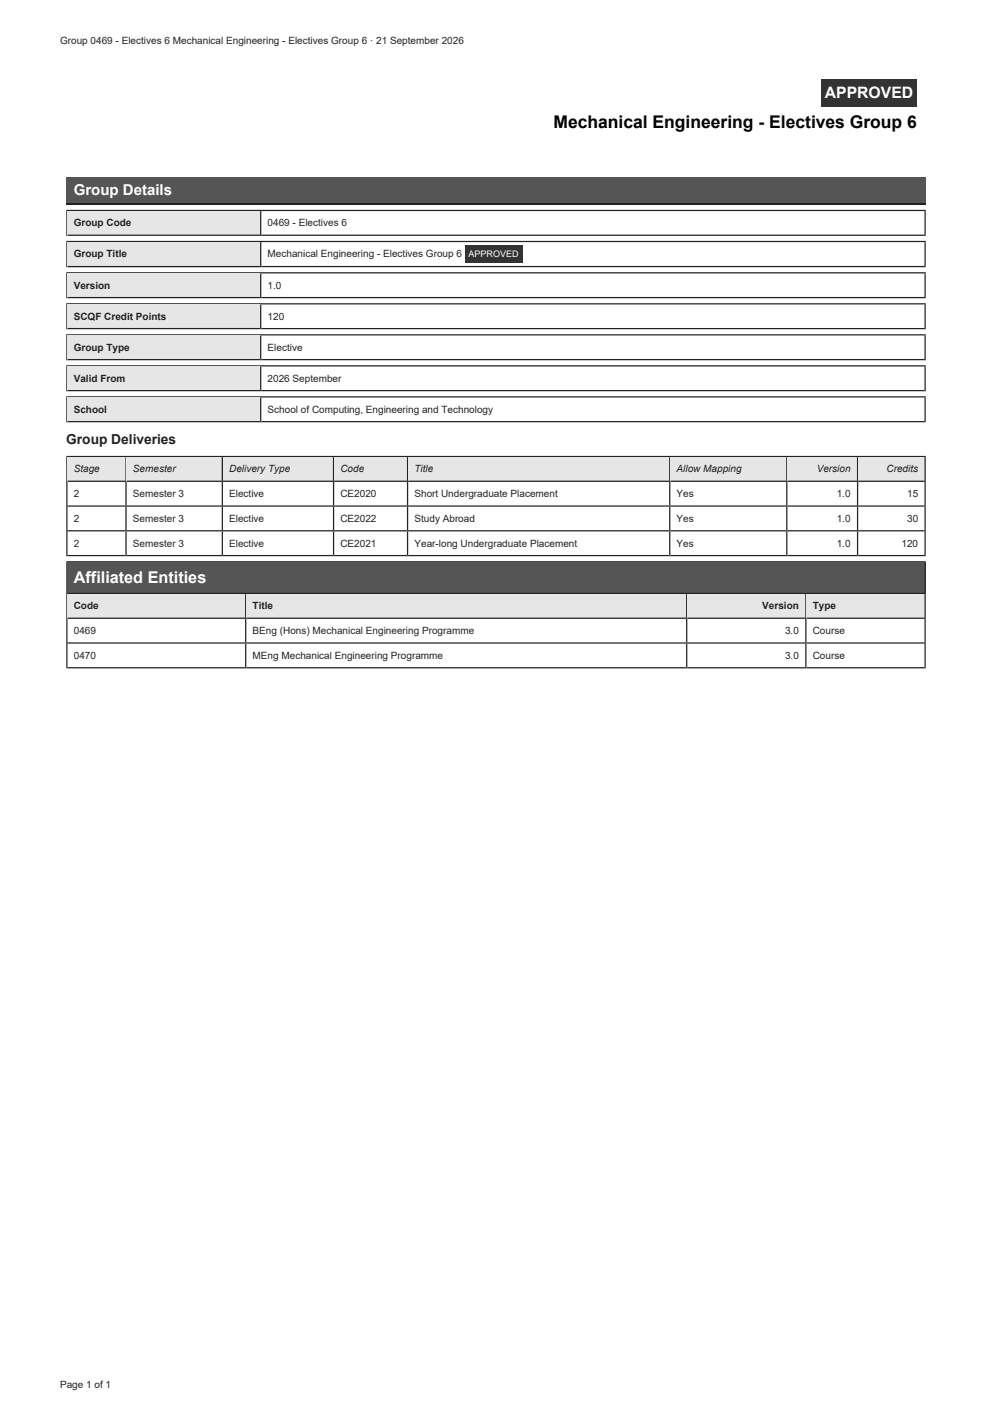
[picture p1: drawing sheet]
<svg xmlns="http://www.w3.org/2000/svg" width="210mm" height="297mm" viewBox="0 0 210 297" stroke-linecap="round" stroke-linejoin="round" font-family="sans-serif">
<defs><g id="words">
<text font-size="3.7" x="117.1" y="27.2">Mechanical Engineering - Electives Group 6</text>
<text font-size="3.4" fill="#fff" x="15.6" y="123.4">Affiliated Entities</text>
<text font-size="3.3" fill="#fff" x="174.5" y="20.7">APPROVED</text>
<text font-size="3.2" fill="#fff" x="15.6" y="41.3">Group Details</text>
<text font-size="2.9" fill="#222" x="14" y="93.9">Group Deliveries</text>
<g font-size="2.1" fill="#222">
<text x="12.7" y="9.3">Group 0469 - Electives 6 Mechanical Engineering - Electives Group 6 · 21 September 2026</text>
<text x="15.6" y="47.9">Group Code</text>
<text x="56.6" y="47.9">0469 - Electives 6</text>
<text x="15.6" y="54.4">Group Title</text>
<text x="56.6" y="54.5">Mechanical Engineering - Electives Group 6</text>
<text x="15.6" y="61.1">Version</text>
<text x="56.6" y="61.1">1.0</text>
<text x="15.6" y="67.6">SCQF Credit Points</text>
<text x="56.6" y="67.7">120</text>
<text x="15.6" y="74.2">Group Type</text>
<text x="56.6" y="74.2">Elective</text>
<text x="15.6" y="80.7">Valid From</text>
<text x="56.6" y="80.8">2026 September</text>
<text x="15.6" y="87.3">School</text>
<text x="56.6" y="87.3">School of Computing, Engineering and Technology</text>
<text x="15.6" y="99.9">Stage</text>
<text x="28.1" y="99.9">Semester</text>
<text x="48.5" y="99.9">Delivery Type</text>
<text x="72" y="99.9">Code</text>
<text x="87.7" y="99.9">Title</text>
<text x="143.2" y="99.9">Allow Mapping</text>
<text x="172.8" y="99.9">Version</text>
<text x="187.6" y="99.9">Credits</text>
<text x="15.6" y="105.2">2</text>
<text x="28.1" y="105.2">Semester 3</text>
<text x="48.5" y="105.2">Elective</text>
<text x="72" y="105.2">CE2020</text>
<text x="87.7" y="105.2">Short Undergraduate Placement</text>
<text x="143.2" y="105.2">Yes</text>
<text x="177.1" y="105.2">1.0</text>
<text x="191.9" y="105.2">15</text>
<text x="15.6" y="110.4">2</text>
<text x="28.1" y="110.4">Semester 3</text>
<text x="48.5" y="110.4">Elective</text>
<text x="72" y="110.4">CE2022</text>
<text x="87.7" y="110.4">Study Abroad</text>
<text x="143.2" y="110.4">Yes</text>
<text x="177.1" y="110.4">1.0</text>
<text x="191.9" y="110.4">30</text>
<text x="15.6" y="115.7">2</text>
<text x="28.1" y="115.7">Semester 3</text>
<text x="48.5" y="115.7">Elective</text>
<text x="72" y="115.7">CE2021</text>
<text x="87.7" y="115.7">Year-long Undergraduate Placement</text>
<text x="143.2" y="115.7">Yes</text>
<text x="177.1" y="115.7">1.0</text>
<text x="190.8" y="115.7">120</text>
<text x="15.6" y="128.9">Code</text>
<text x="53.4" y="128.9">Title</text>
<text x="161.3" y="128.9">Version</text>
<text x="172" y="128.9">Type</text>
<text x="15.6" y="134.2">0469</text>
<text x="53.4" y="134.2">BEng (Hons) Mechanical Engineering Programme</text>
<text x="166.1" y="134.2">3.0</text>
<text x="172" y="134.2">Course</text>
<text x="15.6" y="139.4">0470</text>
<text x="53.4" y="139.4">MEng Mechanical Engineering Programme</text>
<text x="166.1" y="139.4">3.0</text>
<text x="172" y="139.4">Course</text>
<text x="12.7" y="293.7">Page 1 of 1</text>
</g>
<text font-size="1.9" fill="#fff" x="99.2" y="54.5">APPROVED</text>
</g></defs>
<path d="M14 37.5h181.9v5.8h-181.9z" fill="#555"/>
<path d="M14 43.2h181.9M14 44.5h181.9M14.2 44.4v5.5" fill="none" stroke="#222" stroke-width=".26"/>
<path d="M14.3 44.7h41v5.2h-41z" fill="#e6e6e6"/>
<path d="M14 51.1h181.9M14.2 51v5.5M14.3 49.8h181.6M55.2 44.7v5.2M195.8 44.7v5.2" fill="none" stroke="#222" stroke-width=".26"/>
<path d="M14.3 51.2h41v5.3h-41z" fill="#e6e6e6"/>
<path d="M14 57.7h181.9M14.2 57.6v5.5M14.3 56.4h181.6M55.2 51.2v5.3M195.8 51.2v5.3" fill="none" stroke="#222" stroke-width=".26"/>
<path d="M14.3 57.9h41v5.2h-41z" fill="#e6e6e6"/>
<path d="M55.2 57.9v5.2M195.8 57.9v5.2M14 64.3h181.9M14.2 64.1v5.6M14.3 63h181.6" fill="none" stroke="#222" stroke-width=".26"/>
<path d="M14.3 64.4h41v5.3h-41z" fill="#e6e6e6"/>
<path d="M14 70.8h181.9M14.2 70.7v5.5M14.3 69.5h181.6M55.2 64.4v5.3M195.8 64.4v5.3" fill="none" stroke="#222" stroke-width=".26"/>
<path d="M14.3 71h41v5.2h-41z" fill="#e6e6e6"/>
<path d="M14 77.4h181.9M14.2 77.3v5.5M14.3 76.1h181.6M55.2 71v5.2M195.8 71v5.2" fill="none" stroke="#222" stroke-width=".26"/>
<path d="M14.3 77.5h41v5.3h-41z" fill="#e6e6e6"/>
<path d="M55.2 77.5v5.3M195.8 77.5v5.3M14 84h181.9M14.2 83.8v5.5M14.3 82.6h181.6" fill="none" stroke="#222" stroke-width=".26"/>
<path d="M14.3 84.1h41v5.2h-41z" fill="#e6e6e6"/>
<path d="M14 96.6h181.9M14.2 96.5v21.2M14.3 89.2h181.6M55.2 84.1v5.2M195.8 84.1v5.2" fill="none" stroke="#222" stroke-width=".26"/>
<path d="M14.3 96.7h12.5v5.3h-12.5z" fill="#e6e6e6"/>
<path d="M26.7 96.7v5.3M14.3 101.8h12.5" fill="none" stroke="#222" stroke-width=".26"/>
<path d="M26.8 96.7h20.4v5.3h-20.4z" fill="#e6e6e6"/>
<path d="M47 96.7v5.3M26.8 101.8h20.4" fill="none" stroke="#222" stroke-width=".26"/>
<path d="M47.2 96.7h23.5v5.3h-23.5z" fill="#e6e6e6"/>
<path d="M70.6 96.7v5.3M47.2 101.8h23.5" fill="none" stroke="#222" stroke-width=".26"/>
<path d="M70.7 96.7h15.7v5.3h-15.7z" fill="#e6e6e6"/>
<path d="M86.2 96.7v5.3M70.7 101.8h15.7" fill="none" stroke="#222" stroke-width=".26"/>
<path d="M86.4 96.7h55.5v5.3h-55.5z" fill="#e6e6e6"/>
<path d="M141.7 96.7v5.3M86.4 101.8h55.5" fill="none" stroke="#222" stroke-width=".26"/>
<path d="M141.9 96.7h24.7v5.3h-24.7z" fill="#e6e6e6"/>
<path d="M166.5 96.7v5.3M141.9 101.8h24.7" fill="none" stroke="#222" stroke-width=".26"/>
<path d="M166.6 96.7h15v5.3h-15z" fill="#e6e6e6"/>
<path d="M181.5 96.7v5.3M166.6 101.8h15" fill="none" stroke="#222" stroke-width=".26"/>
<path d="M181.6 96.7h14.3v5.3h-14.3z" fill="#e6e6e6"/>
<g fill="none" stroke="#222" stroke-width=".26">
<path d="M195.8 96.7v21M14 118.9h181.9M14.2 118.7v22.7M14.3 107.1h181.6M14.3 112.3h181.6M14.3 117.5h181.6M26.7 102v15.7M47 102v15.7M70.6 102v15.7M86.2 102v15.7M141.7 102v15.7M166.5 102v15.7"/>
<path d="M181.5 102v15.7M181.6 101.8h14.3"/>
</g>
<path d="M14.3 119h181.6v6.7h-181.6z" fill="#555"/>
<path d="M195.8 119v6.7M14.3 125.6h181.6" fill="none" stroke="#222" stroke-width=".26"/>
<path d="M14.3 125.7h37.8v5.2h-37.8z" fill="#e6e6e6"/>
<path d="M14.3 130.8h37.8M52 125.7v5.2" fill="none" stroke="#222" stroke-width=".26"/>
<path d="M52.1 125.7h93.3v5.2h-93.3z" fill="#e6e6e6"/>
<path d="M52.1 130.8h93.3M145.3 125.7v5.2" fill="none" stroke="#222" stroke-width=".26"/>
<path d="M145.4 125.7h25.3v5.2h-25.3z" fill="#e6e6e6"/>
<path d="M145.4 130.8h25.3M170.5 125.7v5.2" fill="none" stroke="#222" stroke-width=".26"/>
<path d="M170.7 125.7h25.2v5.2h-25.2z" fill="#e6e6e6"/>
<path d="M14.3 136h181.6M52 130.9v10.5M145.3 130.9v10.5M170.5 130.9v10.5M170.7 130.8h25.2M195.8 125.7v15.7M14.3 141.3h181.6" fill="none" stroke="#222" stroke-width=".26"/>
<g fill="#333">
<path d="M173.8 16.7h20.2v5.8h-20.2z"/>
<path d="M98.4 52h12.1v3.6h-12.1z"/>
</g>
<use href="#words"/>
</svg>
